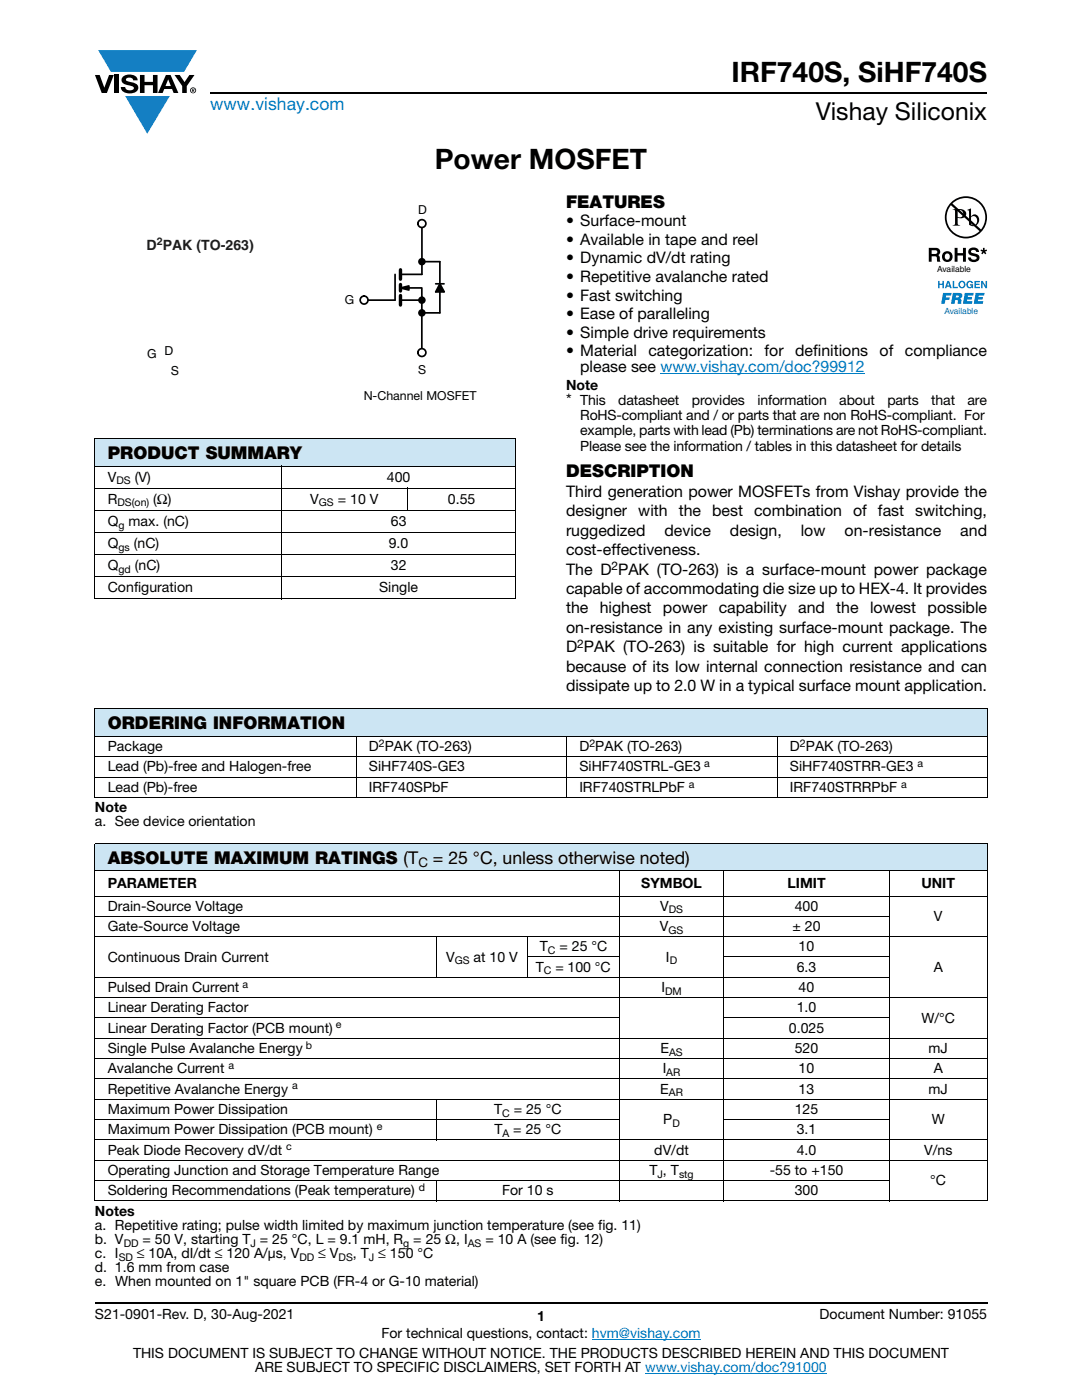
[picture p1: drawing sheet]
<svg xmlns="http://www.w3.org/2000/svg" width="216mm" height="279mm" viewBox="0 0 216 279" stroke-linecap="round" stroke-linejoin="round" font-family="sans-serif">
<defs><g id="words">
<g font-size="5.6">
<text x="145.9" y="16.4">IRF740S, SiHF740S</text>
<text x="86.7" y="33.8">Power MOSFET</text>
</g>
<text font-size="4.9" x="162.8" y="24">Vishay Siliconix</text>
<text font-size="3.5" fill="#007ec4" x="42" y="21.9">www.vishay.com</text>
<g font-size="3.5">
<text x="112.9" y="41.5">FEATURES</text>
<text x="21.5" y="91.6">PRODUCT SUMMARY</text>
<text x="112.9" y="95.1">DESCRIPTION</text>
<text x="21.5" y="145.6">ORDERING INFORMATION</text>
<text x="21.5" y="172.4">ABSOLUTE MAXIMUM RATINGS (T</text>
<text x="86.4" y="172.4">= 25 °C, unless otherwise noted)</text>
</g>
<g font-size="3.2">
<text x="112.9" y="45.2">• Surface-mount</text>
<text x="112.9" y="48.9">• Available in tape and reel</text>
<text x="112.9" y="52.6">• Dynamic dV/dt rating</text>
<text x="112.9" y="56.3">• Repetitive avalanche rated</text>
<text x="112.9" y="60">• Fast switching</text>
<text x="112.9" y="63.7">• Ease of paralleling</text>
<text x="112.9" y="67.4">• Simple drive requirements</text>
<text x="112.9" y="71.1">• Material</text>
<text x="129.4" y="71.1">categorization:</text>
<text x="152.6" y="71.1">for</text>
<text x="158.7" y="71.1">definitions</text>
<text x="175.5" y="71.1">of</text>
<text x="180.6" y="71.1">compliance</text>
<text x="115.8" y="74.3">please see www.vishay.com/doc?99912</text>
<text x="112.9" y="80.9">*</text>
<text x="112.9" y="99.1">Third generation power MOSFETs from Vishay provide the</text>
<text x="112.9" y="103">designer with the best combination of fast switching,</text>
<text x="112.9" y="106.9">ruggedized</text>
<text x="132.6" y="106.9">device</text>
<text x="145.7" y="106.9">design,</text>
<text x="159.8" y="106.9">low</text>
<text x="168.5" y="106.9">on-resistance</text>
<text x="191.6" y="106.9">and</text>
<text x="112.9" y="110.8">cost-effectiveness.</text>
<text x="112.9" y="114.7">The D PAK (TO-263) is a surface-mount power package</text>
<text x="112.9" y="118.6">capable of accommodating die size up to HEX-4. It provides</text>
<text x="112.9" y="122.4">the</text>
<text x="119.7" y="122.4">highest</text>
<text x="132.3" y="122.4">power</text>
<text x="143.4" y="122.4">capability</text>
<text x="159.3" y="122.4">and</text>
<text x="166.9" y="122.4">the</text>
<text x="173.6" y="122.4">lowest</text>
<text x="185.1" y="122.4">possible</text>
<text x="112.9" y="126.3">on-resistance in any existing surface-mount package. The</text>
<text x="112.9" y="130.2">D PAK (TO-263) is suitable for high current applications</text>
<text x="112.9" y="134.1">because of its low internal connection resistance and can</text>
<text x="112.9" y="137.9">dissipate up to 2.0 W in a typical surface mount application.</text>
</g>
<text font-size="2.8" fill="#1f1c1d" x="29.2" y="49.9">D PAK (TO-263)</text>
<g font-size="2.8">
<text x="112.9" y="77.9">Note</text>
<text x="115.8" y="80.9">This</text>
<text x="115.8" y="83.9">RoHS-compliant and / or parts that are non RoHS-compliant. For</text>
<text x="123.4" y="80.9">datasheet</text>
<text x="138" y="80.9">provides</text>
<text x="151.1" y="80.9">information</text>
<text x="167.5" y="80.9">about</text>
<text x="177.1" y="80.9">parts</text>
<text x="185.8" y="80.9">that</text>
<text x="193.1" y="80.9">are</text>
<text x="115.8" y="86.9">example, parts with lead (Pb) terminations are not RoHS-compliant.</text>
<text x="115.8" y="89.9">Please see the information / tables in this datasheet for details</text>
<text x="21.5" y="100.5">R</text>
<text x="21.5" y="96.1">V</text>
<text x="26.9" y="96.1">(V)</text>
<text x="30.6" y="100.5">(Ω)</text>
<text x="61.9" y="100.5">V</text>
<text x="67.4" y="100.5">= 10 V</text>
<text x="77.2" y="96.1">400</text>
<text x="89.4" y="100.5">0.55</text>
<text x="21.5" y="105">Q</text>
<text x="25.7" y="105">max. (nC)</text>
<text x="78" y="105">63</text>
<text x="21.5" y="109.4">Q</text>
<text x="21.5" y="113.8">Q</text>
<text x="26.7" y="109.4">(nC)</text>
<text x="26.9" y="113.8">(nC)</text>
<text x="77.6" y="109.4">9.0</text>
<text x="78" y="113.8">32</text>
<text x="21.5" y="118.2">Configuration</text>
<text x="75.6" y="118.2">Single</text>
<text x="21.5" y="149.9">Package</text>
<text x="73.6" y="149.9">D PAK (TO-263)</text>
<text x="115.6" y="149.9">D PAK (TO-263)</text>
<text x="157.6" y="149.9">D PAK (TO-263)</text>
<text x="21.5" y="154">Lead (Pb)-free and Halogen-free</text>
<text x="73.6" y="154">SiHF740S-GE3</text>
<text x="115.6" y="154">SiHF740STRL-GE3</text>
<text x="157.6" y="154">SiHF740STRR-GE3</text>
<text x="21.5" y="158">Lead (Pb)-free</text>
<text x="73.6" y="158">IRF740SPbF</text>
<text x="115.6" y="158">IRF740STRLPbF</text>
<text x="157.6" y="158">IRF740STRRPbF</text>
<text x="18.9" y="162.1">Note</text>
<text x="18.9" y="164.9">a. See device orientation</text>
<text x="21.5" y="177.2">PARAMETER</text>
<text x="128" y="177.2">SYMBOL</text>
<text x="157.1" y="177.2">LIMIT</text>
<text x="183.9" y="177.2">UNIT</text>
<text x="21.5" y="181.8">Drain-Source Voltage</text>
<text x="21.5" y="185.8">Gate-Source Voltage</text>
<text x="131.6" y="185.8">V</text>
<text x="131.7" y="181.8">V</text>
<text x="158.1" y="185.8">± 20</text>
<text x="158.6" y="181.8">400</text>
<text x="186.4" y="183.8">V</text>
<text x="21.5" y="191.9">Continuous Drain Current</text>
<text x="89" y="191.9">V</text>
<text x="94.5" y="191.9">at 10 V</text>
<text x="107.7" y="189.9">T</text>
<text x="111.7" y="189.9">= 25 °C</text>
<text x="132.9" y="191.9">I</text>
<text x="159.4" y="189.9">10</text>
<text x="21.5" y="198">Pulsed Drain Current</text>
<text x="106.9" y="193.9">T</text>
<text x="110.8" y="193.9">= 100 °C</text>
<text x="132" y="198">I</text>
<text x="159" y="193.9">6.3</text>
<text x="159.4" y="198">40</text>
<text x="186.3" y="193.9">A</text>
<text x="21.5" y="202.1">Linear Derating Factor</text>
<text x="159" y="202.1">1.0</text>
<text x="21.5" y="206.1">Linear Derating Factor (PCB mount)</text>
<text x="157.4" y="206.1">0.025</text>
<text x="183.9" y="204.1">W/°C</text>
<text x="21.5" y="214.2">Avalanche Current</text>
<text x="21.5" y="210.2">Single Pulse Avalanche Energy</text>
<text x="131.8" y="210.2">E</text>
<text x="132.2" y="214.2">I</text>
<text x="158.6" y="210.2">520</text>
<text x="159.4" y="214.2">10</text>
<text x="185.3" y="210.2">mJ</text>
<text x="186.3" y="214.2">A</text>
<text x="21.5" y="218.3">Repetitive Avalanche Energy</text>
<text x="131.7" y="218.3">E</text>
<text x="159.4" y="218.3">13</text>
<text x="185.3" y="218.3">mJ</text>
<text x="21.5" y="222.3">Maximum Power Dissipation</text>
<text x="21.5" y="226.4">Maximum Power Dissipation (PCB mount)</text>
<text x="98.6" y="222.3">T</text>
<text x="98.7" y="226.4">T</text>
<text x="102.4" y="226.4">= 25 °C</text>
<text x="102.5" y="222.3">= 25 °C</text>
<text x="132.3" y="224.4">P</text>
<text x="158.6" y="222.3">125</text>
<text x="159" y="226.4">3.1</text>
<text x="185.9" y="224.4">W</text>
<text x="21.5" y="230.4">Peak Diode Recovery dV/dt</text>
<text x="130.6" y="230.4">dV/dt</text>
<text x="159" y="230.4">4.0</text>
<text x="184.4" y="230.4">V/ns</text>
<text x="21.5" y="238.6">Soldering Recommendations (Peak temperature)</text>
<text x="21.5" y="234.5">Operating Junction and Storage Temperature Range</text>
<text x="100.2" y="238.6">For 10 s</text>
<text x="129.6" y="234.5">T , T</text>
<text x="153.6" y="234.5">-55 to +150</text>
<text x="158.6" y="238.6">300</text>
<text x="185.6" y="236.5">°C</text>
<text x="18.9" y="242.6">Notes</text>
<text x="18.9" y="245.5">a. Repetitive rating; pulse width limited by maximum junction temperature (see fig. 11)</text>
<text x="18.9" y="248.3">b. V</text>
<text x="18.9" y="251.1">c. I</text>
<text x="27.3" y="251.1">≤ 10A, dI/dt ≤ 120 A/μs, V</text>
<text x="28.4" y="248.3">= 50 V, starting T = 25 °C, L = 9.1 mH, R</text>
<text x="63.5" y="251.1">≤ V</text>
<text x="70.4" y="251.1">, T ≤ 150 °C</text>
<text x="82.5" y="248.3">= 25 Ω, I</text>
<text x="96.9" y="248.3">= 10 A (see fig. 12)</text>
<text x="18.9" y="253.9">d. 1.6 mm from case</text>
<text x="18.9" y="256.7">e. When mounted on 1&quot; square PCB (FR-4 or G-10 material)</text>
<text x="18.9" y="263.3">S21-0901-Rev. D, 30-Aug-2021</text>
<text x="107.2" y="263.6">1</text>
<text x="163.6" y="263.3">Document Number: 91055</text>
<text x="76.1" y="267.1">For technical questions, contact: hvm@vishay.com</text>
<text x="26.5" y="271">THIS DOCUMENT IS SUBJECT TO CHANGE WITHOUT NOTICE. THE PRODUCTS DESCRIBED HEREIN AND THIS DOCUMENT</text>
<text x="50.9" y="273.8">ARE SUBJECT TO SPECIFIC DISCLAIMERS, SET FORTH AT www.vishay.com/doc?91000</text>
</g>
<text font-size="2.6" x="83.5" y="173.1">C</text>
<g font-size="2.5">
<text x="83.4" y="42.8">D</text>
<text x="68.8" y="60.7">G</text>
<text x="83.4" y="74.6">S</text>
<text x="72.6" y="79.8">N-Channel MOSFET</text>
</g>
<g font-size="2.5" fill="#040503">
<text x="29.4" y="71.4">G</text>
<text x="32.8" y="70.7">D</text>
<text x="34.1" y="74.8">S</text>
</g>
<g font-size="2.4">
<text x="122" y="113.7">2</text>
<text x="115.2" y="129.2">2</text>
</g>
<text font-size="2.1" fill="#1f1c1d" x="31.3" y="48.8">2</text>
<g font-size="2.1">
<text x="23.2" y="96.6">DS</text>
<text x="23.4" y="101">DS(on)</text>
<text x="63.6" y="101">GS</text>
<text x="23.6" y="105.5">g</text>
<text x="23.6" y="109.9">gs</text>
<text x="23.6" y="114.3">gd</text>
<text x="75.6" y="149.1">2</text>
<text x="117.6" y="149.1">2</text>
<text x="159.6" y="149.1">2</text>
<text x="140.5" y="153.1">a</text>
<text x="183.1" y="153.1">a</text>
<text x="137.5" y="157.2">a</text>
<text x="179.8" y="157.2">a</text>
<text x="133.4" y="182.3">DS</text>
<text x="109.3" y="190.4">C</text>
<text x="133.4" y="186.3">GS</text>
<text x="48.4" y="197.1">a</text>
<text x="90.7" y="192.4">GS</text>
<text x="108.5" y="194.4">C</text>
<text x="133.6" y="192.4">D</text>
<text x="132.7" y="198.5">DM</text>
<text x="61" y="209.3">b</text>
<text x="67" y="205.3">e</text>
<text x="45.6" y="213.4">a</text>
<text x="132.9" y="214.7">AR</text>
<text x="133.5" y="210.7">AS</text>
<text x="58.3" y="217.4">a</text>
<text x="133.5" y="218.8">AR</text>
<text x="75.2" y="225.6">e</text>
<text x="100.2" y="222.8">C</text>
<text x="100.3" y="226.9">A</text>
<text x="134.2" y="224.9">D</text>
<text x="57.1" y="229.6">c</text>
<text x="83.6" y="237.7">d</text>
<text x="131.2" y="235">J</text>
<text x="135.5" y="235">stg</text>
<text x="23.7" y="251.6">SD</text>
<text x="24.7" y="248.8">DD</text>
<text x="50" y="248.8">J</text>
<text x="59.7" y="251.6">DD</text>
<text x="67.6" y="251.6">DS</text>
<text x="73.6" y="251.6">J</text>
<text x="80.5" y="248.8">g</text>
<text x="93.3" y="248.8">AS</text>
</g>
<text font-size="1.7" x="187" y="54.2">Available</text>
<text font-size="1.7" fill="#0160ae" x="188.5" y="62.6">Available</text>
</g></defs>
<g fill="#147fc3">
<path d="M19.6 10h19.7l-2.6 4.3h-1.1h-13.5z"/>
<path d="M25 19.2h8.9l-4.5 7.5z"/>
</g>
<g fill="#000">
<path d="M18.9 15h1l.9 2.5 1-2.5h.9l-1.4 3.6h-1zM22.9 15h.9v3.6h-.9zM24.6 15.3a2.1 2.1 0 0 1 2.8 .3l.1 .4h-.9a.79 .79 0 0 0-.7-.5 .79 .79 0 0 0-.8 .4l.3 .3 1 .2a1.08 1.08 0 0 1 1.2 1 1.08 1.08 0 0 1-1.1 1.2 1.73 1.73 0 0 1-2.4-1.2h.9a.96 .96 0 0 0 .8 .6 .96 .96 0 0 0 .9-.4 1.31 1.31 0 0 0-1.2-.6 1.03 1.03 0 0 1-1.1-.6 1.03 1.03 0 0 1 .2-1.1zM27.9 15h.9v1.3h1.7v-1.3h.9v3.6h-.9v-1.6h-1.7v1.6h-.9zM34.8 15h1.1l.9 1.4 1-1.4h1l-1.5 2.2v1.4h-.9v-1.4z"/>
<path d="M33.6 15.9l.5 1.3h-1.1zM33.1 15l-1.6 3.6h1l.3-.8h1.5l.3 .8h1l-1.6-3.6z"/>
<path d="M38.4 17.8h.2v.2h-.2zM38.3 17.7v.7h.1v-.3l.4 .3-.2-.3 .2-.2-.1-.2z"/>
<path d="M38.1 18a.46 .46 0 0 1 .9 0 .46 .46 0 0 1-.9 0zM37.9 18a.6 .6 0 0 0 1.2 0 .6 .6 0 0 0-1.2 0z"/>
</g>
<path d="M42 18.6h155M18.9 260h178.1" fill="none" stroke="#000" stroke-width=".36"/>
<path d="M131.8 74.5h40.8M118.1 267.3h21.7M128.7 274h36.3" fill="none" stroke="#007ec4" stroke-width=".2"/>
<path d="M18.9 87.5h84.1v5.5h-84.1z" fill="#cce5f3"/>
<g fill="none" stroke="#000" stroke-width=".2">
<path d="M18.9 87.5h84.1M18.9 93h84.1M18.9 97.4h84.1M18.9 87.6v27.4M56.1 92.9v26.7M81.3 97.3v4.6M103 87.6v27.4M18.9 101.8h84.1M18.9 106.3h84.1M18.9 110.7h84.1M18.9 115.1h84.1M18.9 119.5h84.1"/>
<path d="M18.9 115.2v4.2M103 115.2v4.2"/>
</g>
<path d="M78.8 54.8v5.1h-5.6M79.9 59.9h4.3M80.1 57.5l1.5 .4v-.8l-1.6 .4h4.2v12.1M84.2 52.2h3.6M84.2 45.4v9.4h-4.3M84.2 62.4h3.6" fill="none" stroke="#000" stroke-width=".34"/>
<path d="M79.9 53.8v1.9M79.9 56.8v1.3M79.9 59v1.9" fill="none" stroke="#000" stroke-width=".68"/>
<path d="M79.9 57.5l1.7-.4v.8z" fill="#000"/>
<circle cx="72.6" cy="59.9" r=".79" fill="#fff"/>
<g fill="none" stroke="#000" stroke-width=".34">
<path d="M86.9 56.6h1.7M87.8 56.6l.9 1.7h-1.7l.8-1.7M87.8 52.2v10.2"/>
<circle cx="72.6" cy="59.9" r=".79"/>
</g>
<path d="M87.8 56.6l.9 1.7h-1.7z" fill="#000"/>
<circle cx="84.2" cy="44.6" r=".79" fill="#fff"/>
<circle cx="84.2" cy="44.6" r=".79" fill="none" stroke="#000" stroke-width=".34"/>
<circle cx="84.2" cy="70.4" r=".79" fill="#fff"/>
<g fill="none" stroke="#000" stroke-width=".34">
<circle cx="84.2" cy="59.9" r=".58"/>
<circle cx="84.2" cy="52.2" r=".58"/>
<circle cx="84.2" cy="70.4" r=".79"/>
<circle cx="84.2" cy="62.4" r=".58"/>
</g>
<g fill="#000">
<circle cx="84.2" cy="59.9" r=".58"/>
<circle cx="84.2" cy="52.2" r=".58"/>
<circle cx="84.2" cy="62.4" r=".58"/>
</g>
<g fill="#0160ae">
<path d="M187.2 56.1h.3v.5h.5v-.5h.3v1.4h-.3v-.6h-.5v.6h-.3z"/>
<path d="M190.1 56.1h.3v1.2h.7v.2h-1z"/>
<path d="M193 56.3a.68 .68 0 0 1 1.2 .2l-.9-.2a.55 .55 0 0 0-.2 .6 .55 .55 0 0 0 .4 .4l.4-.3h-.3v-.3h.6v.8h-.2l-.1-.2a.71 .71 0 0 1-1 0 .71 .71 0 0 1 .1-1z"/>
<path d="M194.5 56.1h1v.2h-.8v.3h.8v.3h-.8v.4h.8v.2h-1z"/>
<path d="M195.8 56.1h.3l.6 1v-1h.3v1.4h-.3l-.6-1v1h-.3z"/>
<path d="M188.2 58.5h1.7l-.1 .5h-1l-.1 .4h.8l-.1 .5h-.8l-.1 .7h-.7z"/>
<path d="M192.5 58.5h1.8l-.1 .5h-1.1v.3h.9l-.1 .5h-.9l-.1 .3h1.1l-.1 .5h-1.8z"/>
<path d="M194.7 58.5h1.7v.5h-1.1v.3h.8v.5h-.9l-.1 .3h1.1l-.1 .5h-1.8z"/>
<path d="M189.2 56.4l-.2 .6h.4zM189 56.1h.4l.5 1.4h-.3l-.1-.3h-.6l-.1 .3h-.3z"/>
<path d="M191.5 56.8a.47 .47 0 0 0 .9 0 .47 .47 0 0 0-.9 0zM191.2 56.8a.75 .75 0 0 1 1.5 0 .75 .75 0 0 1-1.5 0z"/>
<path d="M190.8 59l-.1 .4 .6-.1-.1-.3zM190.1 58.5l1.8 .1a.63 .63 0 0 1-.3 1l.2 .2v.8h-.7v-.6l-.3-.1h-.2l-.1 .7h-.7z"/>
</g>
<g fill="#000">
<path d="M190.5 49.5h.6v1h1.1v-1h.5v2.7h-.5v-1.2h-1.1v1.2h-.6zM193.5 49.6a1.15 1.15 0 0 1 1.9 .7h-.6v-.2a.68 .68 0 0 0-1-.1v.4l.2 .1a1.29 1.29 0 0 1 1.4 .9 1.17 1.17 0 0 1-1.1 .9 1.17 1.17 0 0 1-1.1-.9h.5l.1 .2a.67 .67 0 0 0 1.1-.1l-.3-.3-.5-.1a.81 .81 0 0 1-.9-.5 .81 .81 0 0 1 .3-1zM195.7 49.8l.4 .1v-.4h.4v.4l.4-.1 .1 .3-.5 .1 .3 .4-.2 .2-.3-.4-.3 .4-.2-.2 .3-.4-.4-.1z"/>
<path d="M185.9 49.9v.8l.9-.1a.38 .38 0 0 0 .1-.6zM185.3 49.5h1.4a.78 .78 0 0 1 .8 .4 .78 .78 0 0 1-.1 .9l-.2 .1a.97 .97 0 0 1 .4 1.2l.1 .1h-.7l-.2-1-.9-.1v1.1h-.6z"/>
<path d="M188.8 50.6a.63 .63 0 0 0-.3 .8 .63 .63 0 0 0 .8 .4 .63 .63 0 0 0 .2-.8 .63 .63 0 0 0-.7-.4zM187.9 51.2a1.1 1.1 0 0 1 2.2 0 1.1 1.1 0 0 1-2.2 0z"/>
<path d="M190 40.6a3.9 3.9 0 0 1 5.3-.1 3.9 3.9 0 0 1 .4 5.3zM189.7 41l5.8 5.1a3.9 3.9 0 0 1-5.4 .1 3.9 3.9 0 0 1-.4-5.2zM188.5 43.4a4.2 4.2 0 0 0 8.5 0 4.2 4.2 0 0 0-8.5 0z"/>
<path d="M191.1 42v1.3a.75 .75 0 0 0 1.1-.7 .75 .75 0 0 0-1.1-.6zM190.1 41.7a2.81 2.81 0 0 1 2.5 .4 .97 .97 0 0 1-.1 1.2 .97 .97 0 0 1-1.2 .2h-.2v1v.3l.5 .2h-1.5l.3-.1 .2-.4v-2.3l-.1-.2z"/>
<path d="M193.8 43.4v1.3l.1 .2a.72 .72 0 0 0 .8-.1 .72 .72 0 0 0 .3-.8 .72 .72 0 0 0-.4-.8 .72 .72 0 0 0-.8 .2zM193 41.9l.8-.3v1.6a.89 .89 0 0 1 1.1-.4 .89 .89 0 0 1 .5 1.1 1.23 1.23 0 0 1-.7 1.1 1.23 1.23 0 0 1-1.3-.1l-.1-2.7z"/>
</g>
<g fill="#cce5f3">
<path d="M18.9 141.5h178.2v5.5h-178.2z"/>
<path d="M18.9 168.3h178.1v5.5h-178.1z"/>
</g>
<g fill="none" stroke="#000" stroke-width=".2">
<path d="M18.9 141.5h178.3M18.9 147h52.1M18.9 151h178.3M18.9 155.1h178.3M18.9 159.2h178.3M18.9 141.6v5.3M18.9 147.1v12M71.1 146.9v12.3M71.2 147h126M113.1 146.9v12.3M155.1 146.9v12.3M197.1 141.6v9.3"/>
<path d="M197.1 151.1v8M18.9 168.3h178.1M18.9 173.8h178.1M18.9 178.8h178.1M18.9 168.4v71.2M123.6 173.7v66.1M144.4 173.7v66.1M177.5 173.7v66.1M197 168.4v71.2M18.9 182.9h158.7M18.9 186.9h178.1M18.9 195.1h158.7"/>
<path d="M18.9 199.1h178.1M87 186.8v8.3M105.2 191h18.5M105.3 186.8v8.3M144.3 191h33.3M18.9 203.2h104.8M18.9 207.2h178.1M18.9 211.3h178.1M18.9 215.3h178.1M18.9 219.4h178.1M87 219.3v8.3M144.3 203.2h33.3"/>
<path d="M18.9 223.5h104.8M18.9 227.5h178.1M18.9 231.6h178.1M18.9 235.6h158.7M18.9 239.7h178.1M87 235.5v4.3M144.3 223.5h33.3"/>
</g>
<use href="#words"/>
</svg>
